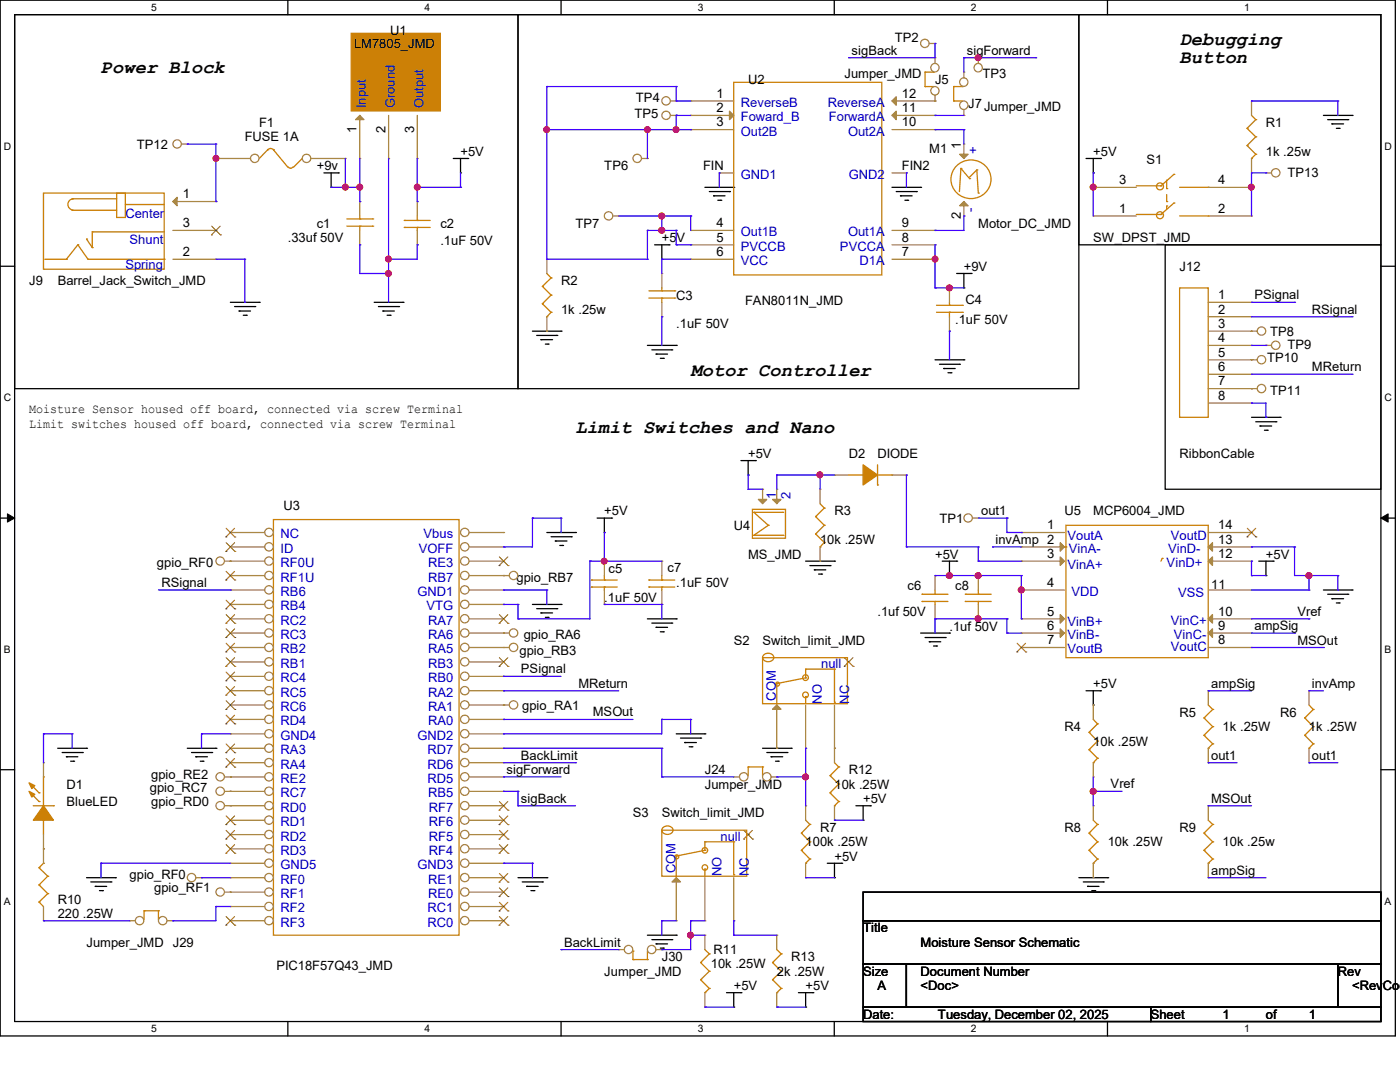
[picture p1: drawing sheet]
<svg xmlns="http://www.w3.org/2000/svg" width="279mm" height="216mm" viewBox="0 0 279 216" stroke-linecap="round" stroke-linejoin="round" font-family="sans-serif">
<defs><g id="words">
<g font-size="3.7">
<text x="235.4" y="8.9">Debugging</text>
<text x="20.2" y="14.6">Power Block</text>
<text x="235.4" y="12.7">Button</text>
<text x="137.8" y="74.9">Motor Controller</text>
<text x="114.9" y="86.4">Limit Switches and Nano</text>
</g>
<g font-size="2.6">
<text x="70.7" y="9.6">LM7805_JMD</text>
<text x="77.8" y="7">U1</text>
<text x="170" y="10.9">sigBack</text>
<text x="178.6" y="8.4">TP2</text>
<text x="193" y="10.9">sigForward</text>
<text x="149.3" y="16.7">U2</text>
<text x="168.5" y="15.6">Jumper_JMD</text>
<text x="186.6" y="16.7">J5</text>
<text x="196.1" y="15.6">TP3</text>
<text x="126.6" y="23.6">TP5</text>
<text x="126.9" y="20.4">TP4</text>
<text x="143" y="19.5">1</text>
<text x="143" y="22.4">2</text>
<text x="180" y="22.4">11</text>
<text x="180" y="19.5">12</text>
<text x="193.2" y="21.6">J7Jumper_JMD</text>
<text x="27.3" y="29.6">TP12</text>
<text x="48.9" y="28.2">FUSE 1A</text>
<text x="51.7" y="25.4">F1</text>
<text x="71.2" y="26.5" transform="rotate(-90 71.2 26.5)">1</text>
<text x="76.9" y="26.5" transform="rotate(-90 76.9 26.5)">2</text>
<text x="82.6" y="26.5" transform="rotate(-90 82.6 26.5)">3</text>
<text x="143" y="25.2">3</text>
<text x="180" y="25.2">10</text>
<text x="191.7" y="29.6" transform="rotate(-90 191.7 29.6)">1</text>
<text x="252.6" y="25.4">R1</text>
<text x="63.2" y="34">+9v</text>
<text x="91.9" y="31.1">+5V</text>
<text x="120.6" y="34">TP6</text>
<text x="140.3" y="33.9">FIN</text>
<text x="180" y="33.9">FIN2</text>
<text x="185.5" y="30.5">M1</text>
<text x="218.2" y="31.1">+5V</text>
<text x="228.8" y="32.8">S1</text>
<text x="252.6" y="31.1">1k .25w</text>
<text x="256.9" y="35.4">TP13</text>
<text x="36.5" y="39.6">1</text>
<text x="223.3" y="36.7">3</text>
<text x="243.1" y="36.7">4</text>
<text x="36.5" y="45.3">3</text>
<text x="63.2" y="45.4">c1</text>
<text x="87.9" y="45.4">c2</text>
<text x="114.8" y="45.4">TP7</text>
<text x="143" y="45.3">4</text>
<text x="180" y="45.3">9</text>
<text x="191.7" y="43.6" transform="rotate(-90 191.7 43.6)">2</text>
<text x="195.2" y="45.4">Motor_DC_JMD</text>
<text x="223.3" y="42.5">1</text>
<text x="243.1" y="42.5">2</text>
<text x="36.5" y="51.1">2</text>
<text x="57.4" y="48.3">.33uf 50V</text>
<text x="87.9" y="48.9">.1uF 50V</text>
<text x="132.1" y="48.3">+5V</text>
<text x="143" y="48.2">5</text>
<text x="143" y="51.1">6</text>
<text x="180" y="51.1">7</text>
<text x="180" y="48.2">8</text>
<text x="218.2" y="48.3">SW_DPST_JMD</text>
<text x="5.8" y="56.9">J9</text>
<text x="11.5" y="56.9">Barrel_Jack_Switch_JMD</text>
<text x="112" y="56.9">R2</text>
<text x="135" y="59.8">C3</text>
<text x="192.4" y="54.1">+9V</text>
<text x="235.4" y="54.1">J12</text>
<text x="243.1" y="59.7">1</text>
<text x="250.4" y="59.7">PSignal</text>
<text x="112" y="62.7">1k .25w</text>
<text x="135" y="65.5">.1uF 50V</text>
<text x="148.7" y="60.9">FAN8011N_JMD</text>
<text x="190.6" y="64.6">.1uF 50V</text>
<text x="192.7" y="60.7">C4</text>
<text x="243.1" y="62.6">2</text>
<text x="243.1" y="65.4">3</text>
<text x="261.8" y="62.6">RSignal</text>
<text x="243.1" y="68.3">4</text>
<text x="243.1" y="71.2">5</text>
<text x="253.5" y="67">TP8</text>
<text x="256.9" y="69.6">TP9</text>
<text x="243.1" y="74">6</text>
<text x="243.1" y="76.9">7</text>
<text x="252.9" y="72.1">TP10</text>
<text x="261.8" y="74.1">MReturn</text>
<text x="5.8" y="82.5">Moisture Sensor housed off board, connected via screw Terminal</text>
<text x="243.1" y="79.8">8</text>
<text x="253.5" y="78.7">TP11</text>
<text x="5.8" y="85.3">Limit switches housed off board, connected via screw Terminal</text>
<text x="149.3" y="91.4">+5V</text>
<text x="169.4" y="91.4">D2</text>
<text x="175.1" y="91.4">DIODE</text>
<text x="235.4" y="91.4">RibbonCable</text>
<text x="56.6" y="101.7">U3</text>
<text x="120.6" y="102.8">+5V</text>
<text x="146.4" y="105.7">U4</text>
<text x="166.5" y="102.8">R3</text>
<text x="187.5" y="104.3">TP1</text>
<text x="195.8" y="102.8">out1</text>
<text x="209" y="105.6">1</text>
<text x="212.4" y="102.8">U5</text>
<text x="218.2" y="102.8">MCP6004_JMD</text>
<text x="243.1" y="105.6">14</text>
<text x="31.3" y="113.2">gpio_RF0</text>
<text x="149.3" y="111.5">MS_JMD</text>
<text x="163.7" y="108.6">10k .25W</text>
<text x="186.6" y="111.5">+5V</text>
<text x="198.7" y="108.5">invAmp 2</text>
<text x="209" y="111.3">3</text>
<text x="243.1" y="111.3">12</text>
<text x="243.1" y="108.5">13</text>
<text x="252.6" y="111.5">+5V</text>
<text x="32.2" y="117.1">RSignal</text>
<text x="103.1" y="116">gpio_RB7</text>
<text x="121.5" y="114.3">c5</text>
<text x="133.2" y="114">c7</text>
<text x="135" y="117.2">.1uF 50V</text>
<text x="181.1" y="117.8">c6</text>
<text x="190.6" y="117.8">c8</text>
<text x="209" y="117.1">4</text>
<text x="241.7" y="117.5">11</text>
<text x="120.6" y="120.1">.1uF 50V</text>
<text x="175.1" y="122.9">.1uf 50V</text>
<text x="189.5" y="125.8">.1uf 50V</text>
<text x="209" y="122.9">5</text>
<text x="209" y="125.7">6</text>
<text x="243.1" y="125.7">9</text>
<text x="243.1" y="122.9">10</text>
<text x="250.4" y="125.7">ampSig</text>
<text x="259" y="122.9">Vref</text>
<text x="103.7" y="130.7">gpio_RB3</text>
<text x="104.5" y="127.5">gpio_RA6</text>
<text x="146.4" y="128.7">S2</text>
<text x="152.2" y="128.7">Switch_limit_JMD</text>
<text x="209" y="128.6">7</text>
<text x="243.1" y="128.6">8</text>
<text x="259" y="128.6">MSOut</text>
<text x="104" y="134.4">PSignal</text>
<text x="115.4" y="137.2">MReturn</text>
<text x="218.2" y="137.3">+5V</text>
<text x="241.7" y="137.2">ampSig</text>
<text x="261.8" y="137.2">invAmp</text>
<text x="104.2" y="141.6">gpio_RA1</text>
<text x="118.3" y="143">MSOut</text>
<text x="235.4" y="143">R5</text>
<text x="255.5" y="143">R6</text>
<text x="212.4" y="145.9">R4</text>
<text x="218.2" y="148.8">10k .25W</text>
<text x="244" y="145.9">1k .25W</text>
<text x="261.2" y="145.9">1k .25W</text>
<text x="30.2" y="155.4">gpio_RE2</text>
<text x="101.1" y="154.4">sigForward</text>
<text x="104" y="151.6">BackLimit</text>
<text x="140.7" y="154.5">J24</text>
<text x="169.4" y="154.5">R12</text>
<text x="241.7" y="151.6">out1</text>
<text x="261.8" y="151.6">out1</text>
<text x="13.3" y="157.4">D1</text>
<text x="13.3" y="160.8">BlueLED</text>
<text x="29.9" y="157.9">gpio_RC7</text>
<text x="30.2" y="160.8">gpio_RD0</text>
<text x="104" y="160.2">sigBack</text>
<text x="140.7" y="157.4">Jumper_JMD</text>
<text x="166.5" y="157.4">10k .25W</text>
<text x="172.3" y="160.2">+5V</text>
<text x="221.7" y="157.3">Vref</text>
<text x="241.7" y="160.2">MSOut</text>
<text x="126.3" y="163.1">S3</text>
<text x="132.1" y="163.1">Switch_limit_JMD</text>
<text x="163.7" y="166">R7</text>
<text x="212.4" y="166">R8</text>
<text x="235.4" y="166">R9</text>
<text x="160.8" y="168.9">100k .25W</text>
<text x="166.5" y="171.7">+5V</text>
<text x="221.1" y="168.9">10k .25W</text>
<text x="244" y="168.9">10k .25w</text>
<text x="25.9" y="175.5">gpio_RF0</text>
<text x="30.8" y="178.1">gpio_RF1</text>
<text x="241.7" y="174.5">ampSig</text>
<text x="11.5" y="180.3">R10</text>
<text x="11.5" y="183.2">220 .25W</text>
<text x="17.3" y="188.9">Jumper_JMD</text>
<text x="34.5" y="188.9">J29</text>
<text x="112.6" y="188.9">BackLimit</text>
<text x="132.1" y="191.8">J30</text>
<text x="142.4" y="190.4">R11</text>
<text x="157.9" y="191.8">R13</text>
<text x="172.3" y="186.1">Title</text>
<text x="183.7" y="188.9">Moisture Sensor Schematic</text>
<text x="55.2" y="193.5">PIC18F57Q43_JMD</text>
<text x="120.6" y="194.7">Jumper_JMD</text>
<text x="141.9" y="193.3">10k .25W</text>
<text x="146.4" y="197.6">+5V</text>
<text x="155" y="194.7">2k .25W</text>
<text x="160.8" y="197.6">+5V</text>
<text x="172.3" y="194.7">Size</text>
<text x="175.1" y="197.6">A</text>
<text x="183.7" y="194.7">Document Number</text>
<text x="183.7" y="197.6">&lt;Doc&gt;</text>
<text x="267" y="194.7">Rev</text>
<text x="269.8" y="197.6">&lt;RevCod</text>
<text x="172.3" y="203.3">Date:</text>
<text x="187.2" y="203.3">Tuesday, December 02, 2025</text>
<text x="229.7" y="203.3">Sheet</text>
<text x="244" y="203.3">1</text>
<text x="252.6" y="203.3">of</text>
<text x="261.2" y="203.3">1</text>
</g>
<g font-size="2.6" fill="#00c">
<text x="73" y="21.6" transform="rotate(-90 73 21.6)">Input</text>
<text x="78.8" y="21.6" transform="rotate(-90 78.8 21.6)">Ground</text>
<text x="84.5" y="21.6" transform="rotate(-90 84.5 21.6)">Output</text>
<text x="147.9" y="21.3">ReverseB</text>
<text x="165.2" y="21.3">ReverseA</text>
<text x="147.9" y="24.2">Foward_B</text>
<text x="147.9" y="27.1">Out2B</text>
<text x="165.4" y="24.2">ForwardA</text>
<text x="169.2" y="27.1">Out2A</text>
<text x="147.9" y="35.7">GND1</text>
<text x="169.4" y="35.7">GND2</text>
<text x="195.1" y="30.8" transform="rotate(-90 195.1 30.8)">+</text>
<text x="25" y="43.4">Center</text>
<text x="147.9" y="47.2">Out1B</text>
<text x="169.2" y="47.2">Out1A</text>
<text x="194.5" y="42.2" transform="rotate(-90 194.5 42.2)">-</text>
<text x="25" y="53.8">Spring</text>
<text x="25.9" y="48.6">Shunt</text>
<text x="147.9" y="50">PVCCB</text>
<text x="147.9" y="52.9">VCC</text>
<text x="167.6" y="50">PVCCA</text>
<text x="171.5" y="52.9">D1A</text>
<text x="154.9" y="99.7" transform="rotate(-90 154.9 99.7)">1</text>
<text x="157.7" y="99.7" transform="rotate(-90 157.7 99.7)">2</text>
<text x="56" y="107.4">NC</text>
<text x="84.5" y="107.4">Vbus</text>
<text x="213" y="107.7">VoutA</text>
<text x="233.7" y="107.7">VoutD</text>
<text x="56" y="110.3">ID</text>
<text x="56" y="113.2">RF0U</text>
<text x="83.6" y="110.3">VOFF</text>
<text x="85.4" y="113.2">RE3</text>
<text x="213" y="113.5">VinA+</text>
<text x="213.3" y="110.3">VinA-</text>
<text x="232.8" y="113.2">VinD+</text>
<text x="233.1" y="110.3">VinD-</text>
<text x="56" y="116">RF1U</text>
<text x="56" y="118.9">RB6</text>
<text x="83.3" y="118.9">GND1</text>
<text x="85.4" y="116">RB7</text>
<text x="213.9" y="118.9">VDD</text>
<text x="235.1" y="119.2">VSS</text>
<text x="56" y="121.8">RB4</text>
<text x="56" y="124.7">RC2</text>
<text x="85.1" y="121.8">VTG</text>
<text x="85.4" y="124.7">RA7</text>
<text x="213" y="124.9">VinB+</text>
<text x="233.7" y="124.6">VinC+</text>
<text x="56" y="127.5">RC3</text>
<text x="56" y="130.4">RB2</text>
<text x="85.4" y="127.5">RA6</text>
<text x="85.4" y="130.4">RA5</text>
<text x="213" y="127.5">VinB-</text>
<text x="213" y="130.4">VoutB</text>
<text x="233.7" y="129.8">VoutC</text>
<text x="234.3" y="127.5">VinC-</text>
<text x="56" y="133.3">RB1</text>
<text x="56" y="136.1">RC4</text>
<text x="85.4" y="133.3">RB3</text>
<text x="85.4" y="136.1">RB0</text>
<text x="163.9" y="133.3">null</text>
<text x="56" y="139">RC5</text>
<text x="56" y="141.9">RC6</text>
<text x="85.4" y="139">RA2</text>
<text x="85.4" y="141.9">RA1</text>
<text x="154.9" y="139.8" transform="rotate(-90 154.9 139.8)">COM</text>
<text x="164" y="140.4" transform="rotate(-90 164 140.4)">NO</text>
<text x="169.5" y="140.4" transform="rotate(-90 169.5 140.4)">NC</text>
<text x="56" y="144.7">RD4</text>
<text x="56" y="147.6">GND4</text>
<text x="83.3" y="147.6">GND2</text>
<text x="85.4" y="144.7">RA0</text>
<text x="56" y="150.5">RA3</text>
<text x="56" y="153.4">RA4</text>
<text x="85.3" y="150.5">RD7</text>
<text x="85.3" y="153.4">RD6</text>
<text x="56" y="156.2">RE2</text>
<text x="56" y="159.1">RC7</text>
<text x="56" y="162">RD0</text>
<text x="85.3" y="156.2">RD5</text>
<text x="85.4" y="159.1">RB5</text>
<text x="85.6" y="162">RF7</text>
<text x="56" y="164.8">RD1</text>
<text x="56" y="167.7">RD2</text>
<text x="85.6" y="164.8">RF6</text>
<text x="85.6" y="167.7">RF5</text>
<text x="143.8" y="167.7">null</text>
<text x="56" y="170.6">RD3</text>
<text x="56" y="173.4">GND5</text>
<text x="83.3" y="173.4">GND3</text>
<text x="85.6" y="170.6">RF4</text>
<text x="56" y="176.3">RF0</text>
<text x="56" y="179.2">RF1</text>
<text x="85.4" y="176.3">RE1</text>
<text x="85.4" y="179.2">RE0</text>
<text x="134.8" y="174.3" transform="rotate(-90 134.8 174.3)">COM</text>
<text x="144" y="174.8" transform="rotate(-90 144 174.8)">NO</text>
<text x="149.4" y="174.8" transform="rotate(-90 149.4 174.8)">NC</text>
<text x="56" y="182.1">RF2</text>
<text x="56" y="184.9">RF3</text>
<text x="85.3" y="182.1">RC1</text>
<text x="85.3" y="184.9">RC0</text>
</g>
<g font-size="2.1">
<text x="30.2" y="2.2">5</text>
<text x="84.7" y="2.2">4</text>
<text x="139.2" y="2.2">3</text>
<text x="193.8" y="2.2">2</text>
<text x="248.3" y="2.2">1</text>
<text x=".8" y="29.8">D</text>
<text x="276.3" y="29.8">D</text>
<text x=".8" y="80.1">C</text>
<text x="276.3" y="80.1">C</text>
<text x=".8" y="130.3">B</text>
<text x="276.3" y="130.3">B</text>
<text x=".8" y="180.5">A</text>
<text x="276.3" y="180.5">A</text>
<text x="30.2" y="206">5</text>
<text x="84.7" y="206">4</text>
<text x="139.2" y="206">3</text>
<text x="193.8" y="206">2</text>
<text x="248.3" y="206">1</text>
</g>
</g></defs>
<path d="M0 0h278.5v206.7h-278.5zM2.9 2.9h272.7v200.9h-272.7z" fill="none" stroke="#000" stroke-width=".25"/>
<g fill="#fff">
<path d="M30.2 .3h1.1v2.3h-1.1z"/>
<path d="M30.2 204.1h1.1v2.3h-1.1z"/>
</g>
<path d="M57.4 0v2.9M57.4 203.8v2.9" fill="none" stroke="#000" stroke-width=".25"/>
<g fill="#fff">
<path d="M84.7 .3h1.1v2.3h-1.1z"/>
<path d="M84.7 204.1h1.1v2.3h-1.1z"/>
</g>
<path d="M112 0v2.9M112 203.8v2.9" fill="none" stroke="#000" stroke-width=".25"/>
<g fill="#fff">
<path d="M139.2 .3h1.1v2.3h-1.1z"/>
<path d="M139.2 204.1h1.1v2.3h-1.1z"/>
</g>
<path d="M166.5 0v2.9M166.5 203.8v2.9" fill="none" stroke="#000" stroke-width=".25"/>
<g fill="#fff">
<path d="M193.8 .3h1.1v2.3h-1.1z"/>
<path d="M193.8 204.1h1.1v2.3h-1.1z"/>
</g>
<path d="M221 0v2.9M221 203.8v2.9" fill="none" stroke="#000" stroke-width=".25"/>
<g fill="#fff">
<path d="M248.3 .3h1.1v2.3h-1.1z"/>
<path d="M248.3 204.1h1.1v2.3h-1.1z"/>
<path d="M.8 28h1.4v2.3h-1.4z"/>
<path d="M276.3 28h1.4v2.3h-1.4z"/>
<path d="M.8 78.2h1.4v2.3h-1.4z"/>
<path d="M276.3 78.2h1.4v2.3h-1.4z"/>
</g>
<path d="M0 53.1h2.9M275.6 53.1h2.9" fill="none" stroke="#000" stroke-width=".25"/>
<g fill="#fff">
<path d="M.8 128.5h1.3v2.2h-1.3z"/>
<path d="M276.3 128.5h1.3v2.2h-1.3z"/>
</g>
<path d="M0 103.4h2.9M275.6 103.4h2.9" fill="none" stroke="#000" stroke-width=".25"/>
<path d="M1.5 102.5l1.4 .9-1.4 .8zM275.6 103.4l1.4-.9v1.7z" fill="#000" stroke="#000" stroke-width=".2"/>
<g fill="#fff">
<path d="M.8 178.7h1.3v2.2h-1.3z"/>
<path d="M276.3 178.7h1.3v2.2h-1.3z"/>
</g>
<g fill="none" stroke="#000" stroke-width=".25">
<path d="M2.9 2.9h100.5v74.7h-100.5zM103.4 2.9h111.9v74.7h-111.9zM215.3 2.9h60.3v46h-60.3zM64.6 34.5h2.9M66.1 37.4h.1M66.1 34.5v2.9M67.5 34.5h.1M90.5 31.6h2.8M91.9 34.5h.1M91.9 31.6v2.9M93.3 31.6h.1M140.7 37.4h5.7"/>
<path d="M141.6 38.2h4M142.4 39.1h.1M142.4 39.1h2.3M143.3 40h.5M143.8 40h.1M145.6 38.2h.1M146.4 37.4h.1M178 37.4h5.7M178.9 38.2h4M179.7 39.1h.1M179.7 39.1h2.3M180.6 40h.5"/>
<path d="M181.1 40h.1M182.9 38.2h.1M183.7 37.4h.1M216.7 31.6h2.9M218.2 34.5h.1M218.2 31.6v2.9M219.6 31.6h.1M264.1 23h5.7M265 23.9h4M265.8 24.7h.1M265.8 24.7h2.3M266.7 25.6h.6"/>
<path d="M267.3 25.6h.1M269 23.9h.1M269.8 23h.1M130.6 48.9h2.9M132.1 51.7h.1M132.1 48.9v2.8M133.5 48.9h.1M190.9 54.6h2.9M192.4 57.4h.1M192.4 54.6v2.8M193.8 54.6h.1M232.5 48.9h43.1v48.7h-43.1z"/>
<path d="M46 60.3h5.7M46.8 61.2h4M47.7 62.1h.1M47.7 62.1h2.3M48.6 62.9h.5M49.1 62.9h.1M50.8 61.2h.1M51.7 60.3h.1M74.7 60.3h5.7M75.5 61.2h4M76.4 62.1h.1M76.4 62.1h2.3"/>
<path d="M77.3 62.9h.6M77.9 62.9h.1M79.5 61.2h.1M80.4 60.3h.1M106.3 66.1h5.7M107.1 66.9h4M107.9 67.8h.1M107.9 67.8h2.4M108.8 68.7h.6M109.4 68.7h.1M111.1 66.9h.1M112 66.1h.1"/>
<path d="M129.2 68.9h5.8M130.1 69.8h4M130.9 70.7h.1M130.9 70.7h2.3M131.8 71.5h.6M132.4 71.5h.1M134.1 69.8h.1M135 68.9h.1M186.6 71.8h5.8M187.5 72.7h4M188.3 73.5h.1M188.3 73.5h2.3"/>
<path d="M189.2 74.4h.6M189.8 74.4h.1M191.5 72.7h.1M192.4 71.8h.1M147.9 91.9h2.8M149.3 94.8h.1M149.3 91.9v2.9M150.7 91.9h.1M249.8 83.3h5.7M250.6 84.2h4M251.5 85h.1M251.5 85h2.3"/>
<path d="M252.3 85.9h.6M252.9 85.9h.1M254.6 84.2h.1M255.5 83.3h.1M109.1 106.3h5.8M110 107.1h4M110.8 107.9h.1M110.8 107.9h2.4M111.7 108.8h.6M112.3 108.8h.1M114 107.1h.1M114.9 106.3h.1"/>
<path d="M119.2 103.4h2.8M120.6 106.3h.1M120.6 103.4v2.9M122 103.4h.1M160.8 112h5.7M161.6 112.9h4.1M162.5 113.7h.1M162.5 113.7h2.3M163.4 114.6h.6M164 114.6h.1M165.7 112.9h.1M166.5 112h.1"/>
<path d="M188 112h2.9M189.5 114.9h.1M189.5 112v2.9M190.9 112h.1M251.2 112h2.9M252.6 114.9h.1M252.6 112v2.9M254.1 112h.1M264.1 117.7h5.7M265 118.6h4M265.8 119.5h.1M265.8 119.5h2.3"/>
<path d="M269 118.6h.1M269.8 117.7h.1M106.3 120.6h5.7M107.1 121.5h4M107.9 122.3h.1M107.9 122.3h2.4M108.8 123.2h.6M109.4 123.2h.1M111.1 121.5h.1M112 120.6h.1M129.2 123.5h5.8M130.1 124.3h4"/>
<path d="M130.9 125.2h.1M130.9 125.2h2.3M131.8 126.1h.6M132.4 126.1h.1M134.1 124.3h.1M135 123.5h.1M183.7 126.3h5.8M184.6 127.2h4M185.5 128.1h.1M185.5 128.1h2.2M186.3 128.9h.6M186.9 128.9h.1"/>
<path d="M188.6 127.2h.1M189.5 126.3h.1M216.7 137.8h2.9M218.2 137.8v2.9M219.6 137.8h.1M266.7 120.3h.6M267.3 120.3h.1M0 153.6h2.9M11.5 149.3h5.8M12.4 150.2h4M13.3 151h.1M13.3 151h2.2"/>
<path d="M14.1 151.9h.6M14.7 151.9h.1M16.4 150.2h.1M17.3 149.3h.1M37.4 149.3h5.7M38.2 150.2h4M39.1 151h.1M39.1 151h2.3M40 151.9h.5M40.5 151.9h.1M42.2 150.2h.1M43.1 149.3h.1"/>
<path d="M135 146.4h5.7M135.8 147.3h4M136.7 148.2h.1M136.7 148.2h2.3M137.5 149h.6M138.1 149h.1M139.8 147.3h.1M140.7 146.4h.1M152.2 149.3h5.7M153 150.2h4.1M153.9 151h.1M153.9 151h2.3"/>
<path d="M154.8 151.9h.5M155.3 151.9h.1M157.1 150.2h.1M157.9 149.3h.1M218.2 140.7h.1M275.6 153.6h2.9M17.3 175.1h5.7M18.1 176h4M19 176.9h.1M19 176.9h2.3M19.9 177.7h.5M20.4 177.7h.1"/>
<path d="M22.1 176h.1M23 175.1h.1M103.4 175.1h5.7M104.2 176h4M105.1 176.9h.1M105.1 176.9h2.3M106 177.7h.6M106.6 177.7h.1M108.2 176h.1M109.1 175.1h.1M165.1 172.3h2.9M166.5 175.1h.1"/>
<path d="M166.5 172.3v2.8M168 172.3h.1M170.8 160.8h2.9M172.3 178h103.3v5.7h-103.3zM172.3 163.7h.1M172.3 160.8v2.9M173.7 160.8h.1M215.3 175.1h5.8M216.2 176h4M217 176.9h.1M217 176.9h2.3M217.9 177.7h.6"/>
<path d="M218.5 177.7h.1M220.2 176h.1M221.1 175.1h.1M129.2 186.6h5.8M130.1 187.5h4M130.9 188.3h.1M130.9 188.3h2.3M131.8 189.2h.6M132.4 189.2h.1M134.1 187.5h.1M135 186.6h.1M145 198.1h2.9"/>
<path d="M146.4 198.1v2.9M147.9 198.1h.1M159.3 198.1h2.9M160.8 198.1v2.9M162.2 198.1h.1M172.3 183.7h103.3v8.7h-103.3zM172.3 192.4h8.6v8.6h-8.6zM180.9 192.4h86.1v8.6h-86.1zM267 192.4h8.6v8.6h-8.6zM146.4 201h.1M160.8 201h.1M172.3 201h57.4v2.8h-57.4z"/>
<path d="M229.7 201h45.9v2.8h-45.9z"/>
</g>
<path d="M217.3 166.2h.1M217.3 169.7h.1M217.3 166.2l1.7 1.8M217.3 169.7l1.7 1.7M218.2 172.3h.1M218.2 163.7l.8 .8M219 164.5h.1M219 168h.1M219 171.4h.1M219 164.5l-1.7 1.7M219 168l-1.7 1.7M219 171.4l-.8 .9" fill="none" stroke="#cc8006" stroke-width=".25"/>
<path d="M218.2 160.8h.1M218.2 175.1h.1M218.2 160.8v2.9M218.2 172.3v2.8" fill="none" stroke="#a84" stroke-width=".25"/>
<circle cx="44" cy="155" r=".84" fill="#fff" stroke="#a84" stroke-width=".25"/>
<path d="M44.8 155h1.2M46 155h.1" fill="none" stroke="#a84" stroke-width=".25"/>
<circle cx="38.2" cy="175.1" r=".84" fill="#fff" stroke="#a84" stroke-width=".25"/>
<path d="M39.1 175.1h1.1M40.2 175.1h.1" fill="none" stroke="#a84" stroke-width=".25"/>
<circle cx="132.9" cy="20.1" r=".84" fill="#fff" stroke="#a84" stroke-width=".25"/>
<path d="M133.8 20.2h1.2M135 20.2h.1" fill="none" stroke="#a84" stroke-width=".25"/>
<circle cx="44" cy="178" r=".84" fill="#fff" stroke="#a84" stroke-width=".25"/>
<path d="M132.1 54.6h.1M132.1 54.6v2.8M132.1 63.2h.1M132.1 60.3v2.9M44.8 178h1.2M46 178h.1" fill="none" stroke="#a84" stroke-width=".25"/>
<path d="M129.5 59.5h5.2M129.5 58h5.2M132.1 58h.1M132.1 59.5h.1M132.1 57.4v.6M132.1 59.5v.8M134.7 59.5h.1M134.7 58h.1" fill="none" stroke="#cc8006" stroke-width=".25"/>
<circle cx="44" cy="160.8" r=".84" fill="#fff" stroke="#a84" stroke-width=".25"/>
<g fill="none" stroke="#a84" stroke-width=".25">
<path d="M137.8 20.2h.1M137.8 23h.1M137.8 25.9h.1M137.8 20.2h8.6M137.8 23h8.6M137.8 25.9h8.6M143.6 34.5h.1M143.6 34.5h2.8M178 20.2h8.6M178 23h8.6M178 25.9h8.6M178 34.5h2.9"/>
<path d="M180.9 34.5h.1M186.6 25.9h.1M186.6 23h.1M186.6 20.2h.1M137.8 46h.1M137.8 48.9h.1M137.8 51.7h.1M137.8 46h8.6M137.8 48.9h8.6M137.8 51.7h8.6M178 46h8.6M178 48.9h8.6"/>
<path d="M178 51.7h8.6M186.6 51.7h.1M186.6 48.9h.1M186.6 46h.1M189.5 57.4h.1M189.5 57.4v2.9M189.5 66.1h.1M189.5 63.2v2.9M44.8 160.8h1.2M46 160.8h.1"/>
</g>
<path d="M146.4 16.4h29.6v38.5h-29.6zM186.9 62.3h5.2M186.9 60.9h5.2M189.5 60.9h.1M189.5 62.3h.1M189.5 60.3v.6M189.5 62.3v.9M192.1 62.3h.1M192.1 60.9h.1" fill="none" stroke="#cc8006" stroke-width=".25"/>
<g fill="#a84" stroke="#a84" stroke-width=".25">
<path d="M145.6 22.2l.8 .8-.8 .9z"/>
<path d="M178 23l.9-.8v1.7z"/>
<path d="M178 20.2l.9-.9v1.7z"/>
</g>
<circle cx="102.5" cy="114.8" r=".84" fill="#fff" stroke="#a84" stroke-width=".25"/>
<path d="M100.5 114.9h.1M100.5 114.9h1.1" fill="none" stroke="#a84" stroke-width=".25"/>
<circle cx="251.8" cy="71.8" r=".84" fill="#fff" stroke="#a84" stroke-width=".25"/>
<g fill="none" stroke="#a84" stroke-width=".25">
<path d="M241.1 71.8h9.8M241.1 60.3h8.7M241.1 63.2h8.7M241.1 66.1h8.7M241.1 68.9h8.7M241.1 74.7h8.7M241.1 77.6h8.7M249.8 71.8h.1M249.8 60.3h.1M249.8 63.2h.1M249.8 66.1h.1M249.8 68.9h.1"/>
<path d="M249.8 74.7h.1M249.8 77.6h.1M241.1 80.4h8.7M249.8 80.4h.1M203.8 106.3h.1M203.8 109.1h.1M203.8 112h.1M203.8 117.7h.1M203.8 106.3h8.6M203.8 109.1h8.6M203.8 112h8.6M203.8 117.7h8.6"/>
<path d="M241.1 106.3h8.7M241.1 109.1h8.7M241.1 112h8.7M241.1 117.7h8.7M249.8 117.7h.1M249.8 112h.1M249.8 109.1h.1M249.8 106.3h.1M203.8 123.5h.1M203.8 126.3h.1M203.8 129.2h.1M203.8 123.5h8.6"/>
<path d="M203.8 126.3h8.6M203.8 129.2h8.6M241.1 123.5h8.7M241.1 126.3h8.7M241.1 129.2h8.7M249.8 129.2h.1M249.8 126.3h.1M249.8 123.5h.1"/>
</g>
<path d="M235.4 57.4h5.7v25.9h-5.7zM54.6 103.7h37v82.9h-37zM212.4 109.1h.3M212.7 104.8h28.4v26.4h-28.4zM212.7 109.1h.1M231.9 111.4h.1M231.9 111.4l-.2 .6" fill="none" stroke="#cc8006" stroke-width=".25"/>
<g fill="#a84" stroke="#a84" stroke-width=".25">
<path d="M211.6 108.3l.8 .8-.8 .9z"/>
<path d="M211.6 111.1l.8 .9-.8 .8z"/>
<path d="M211.6 122.6l.8 .9-.8 .8z"/>
<path d="M211.6 125.5l.8 .8-.8 .9z"/>
<path d="M241.1 126.3l.9-.8v1.7z"/>
<path d="M241.1 123.5l.9-.9v1.7z"/>
<path d="M241.1 112l.9-.9v1.7z"/>
<path d="M241.1 109.1l.9-.8v1.7z"/>
</g>
<path d="M248.9 107.1h.1M248.9 105.4l1.8 1.7M250.6 105.4l-1.7 1.7M250.7 107.1h.1M202.9 130.1h.1M203 128.4l1.7 1.7M204.7 128.4l-1.8 1.7M204.7 130.1h.1" fill="none" stroke="#804000" stroke-width=".2"/>
<circle cx="92.8" cy="106.2" r=".84" fill="#fff" stroke="#a84" stroke-width=".25"/>
<path d="M93.6 106.3h6.9M100.5 106.3h.1" fill="none" stroke="#a84" stroke-width=".25"/>
<circle cx="92.8" cy="109.1" r=".84" fill="#fff" stroke="#a84" stroke-width=".25"/>
<path d="M93.6 109.1h6.9M100.5 109.1h.1" fill="none" stroke="#a84" stroke-width=".25"/>
<circle cx="92.8" cy="112" r=".84" fill="#fff" stroke="#a84" stroke-width=".25"/>
<path d="M93.6 112h6.9M100.5 112h.1" fill="none" stroke="#a84" stroke-width=".25"/>
<path d="M99.6 112.9h.1M99.7 111.1l1.7 1.8M101.3 111.1l-1.7 1.8M101.4 112.9h.1" fill="none" stroke="#804000" stroke-width=".2"/>
<circle cx="92.8" cy="114.8" r=".84" fill="#fff" stroke="#a84" stroke-width=".25"/>
<path d="M93.6 114.9h6.9M100.5 114.9h.1" fill="none" stroke="#a84" stroke-width=".25"/>
<circle cx="92.8" cy="117.7" r=".84" fill="#fff" stroke="#a84" stroke-width=".25"/>
<path d="M93.6 117.7h6.9M100.5 117.7h.1" fill="none" stroke="#a84" stroke-width=".25"/>
<circle cx="92.8" cy="120.6" r=".84" fill="#fff" stroke="#a84" stroke-width=".25"/>
<path d="M93.6 120.6h6.9M100.5 120.6h.1" fill="none" stroke="#a84" stroke-width=".25"/>
<circle cx="92.8" cy="123.5" r=".84" fill="#fff" stroke="#a84" stroke-width=".25"/>
<path d="M93.6 123.5h6.9M100.5 123.5h.1" fill="none" stroke="#a84" stroke-width=".25"/>
<path d="M99.6 124.4h.1M99.7 122.6l1.7 1.8M101.3 122.6l-1.7 1.8M101.4 124.4h.1" fill="none" stroke="#804000" stroke-width=".2"/>
<circle cx="92.8" cy="126.3" r=".84" fill="#fff" stroke="#a84" stroke-width=".25"/>
<path d="M93.6 126.3h6.9M100.5 126.3h.1" fill="none" stroke="#a84" stroke-width=".25"/>
<circle cx="92.8" cy="129.2" r=".84" fill="#fff" stroke="#a84" stroke-width=".25"/>
<path d="M93.6 129.2h6.9M100.5 129.2h.1" fill="none" stroke="#a84" stroke-width=".25"/>
<circle cx="92.8" cy="132.1" r=".84" fill="#fff" stroke="#a84" stroke-width=".25"/>
<path d="M93.6 132.1h6.9M100.5 132.1h.1" fill="none" stroke="#a84" stroke-width=".25"/>
<path d="M99.6 133h.1M99.7 131.2l1.7 1.8M101.3 131.2l-1.7 1.8M101.4 133h.1" fill="none" stroke="#804000" stroke-width=".2"/>
<circle cx="92.8" cy="134.9" r=".84" fill="#fff" stroke="#a84" stroke-width=".25"/>
<path d="M93.6 135h6.9M100.5 135h.1" fill="none" stroke="#a84" stroke-width=".25"/>
<circle cx="92.8" cy="146.4" r=".84" fill="#fff" stroke="#a84" stroke-width=".25"/>
<path d="M93.6 146.4h6.9M100.5 146.4h.1" fill="none" stroke="#a84" stroke-width=".25"/>
<circle cx="92.8" cy="149.3" r=".84" fill="#fff" stroke="#a84" stroke-width=".25"/>
<path d="M93.6 149.3h6.9M100.5 149.3h.1" fill="none" stroke="#a84" stroke-width=".25"/>
<circle cx="92.8" cy="152.2" r=".84" fill="#fff" stroke="#a84" stroke-width=".25"/>
<path d="M93.6 152.2h6.9M100.5 152.2h.1" fill="none" stroke="#a84" stroke-width=".25"/>
<circle cx="92.8" cy="155" r=".84" fill="#fff" stroke="#a84" stroke-width=".25"/>
<path d="M93.6 155h6.9M100.5 155h.1" fill="none" stroke="#a84" stroke-width=".25"/>
<circle cx="92.8" cy="157.9" r=".84" fill="#fff" stroke="#a84" stroke-width=".25"/>
<path d="M93.6 157.9h6.9M100.5 157.9h.1" fill="none" stroke="#a84" stroke-width=".25"/>
<circle cx="92.8" cy="160.8" r=".84" fill="#fff" stroke="#a84" stroke-width=".25"/>
<path d="M93.6 160.8h6.9M100.5 160.8h.1" fill="none" stroke="#a84" stroke-width=".25"/>
<path d="M99.7 159.9l1.7 1.8M101.3 159.9l-1.7 1.8M99.6 161.7h.1M101.4 161.7h.1" fill="none" stroke="#804000" stroke-width=".2"/>
<circle cx="92.8" cy="163.6" r=".84" fill="#fff" stroke="#a84" stroke-width=".25"/>
<path d="M93.6 163.7h6.9M100.5 163.7h.1" fill="none" stroke="#a84" stroke-width=".25"/>
<path d="M99.6 164.5h.1M99.7 162.8l1.7 1.7M101.3 162.8l-1.7 1.7M101.4 164.5h.1" fill="none" stroke="#804000" stroke-width=".2"/>
<circle cx="92.8" cy="166.5" r=".84" fill="#fff" stroke="#a84" stroke-width=".25"/>
<path d="M93.6 166.5h6.9M100.5 166.5h.1" fill="none" stroke="#a84" stroke-width=".25"/>
<path d="M99.6 167.4h.1M99.7 165.7l1.7 1.7M101.3 165.7l-1.7 1.7M101.4 167.4h.1" fill="none" stroke="#804000" stroke-width=".2"/>
<circle cx="92.8" cy="169.4" r=".84" fill="#fff" stroke="#a84" stroke-width=".25"/>
<path d="M93.6 169.4h6.9M100.5 169.4h.1" fill="none" stroke="#a84" stroke-width=".25"/>
<path d="M99.6 170.3h.1M99.7 168.5l1.7 1.8M101.3 168.5l-1.7 1.8M101.4 170.3h.1" fill="none" stroke="#804000" stroke-width=".2"/>
<circle cx="92.8" cy="172.2" r=".84" fill="#fff" stroke="#a84" stroke-width=".25"/>
<path d="M93.6 172.3h6.9M100.5 172.3h.1" fill="none" stroke="#a84" stroke-width=".25"/>
<circle cx="92.8" cy="175.1" r=".84" fill="#fff" stroke="#a84" stroke-width=".25"/>
<path d="M93.6 175.1h6.9M100.5 175.1h.1" fill="none" stroke="#a84" stroke-width=".25"/>
<path d="M99.6 176h.1M99.7 174.3l1.7 1.7M101.3 174.3l-1.7 1.7M101.4 176h.1" fill="none" stroke="#804000" stroke-width=".2"/>
<circle cx="92.8" cy="178" r=".84" fill="#fff" stroke="#a84" stroke-width=".25"/>
<path d="M93.6 178h6.9M100.5 178h.1" fill="none" stroke="#a84" stroke-width=".25"/>
<path d="M99.6 178.9h.1M99.7 177.2l1.7 1.7M101.3 177.2l-1.7 1.7M101.4 178.9h.1" fill="none" stroke="#804000" stroke-width=".2"/>
<circle cx="92.8" cy="180.9" r=".84" fill="#fff" stroke="#a84" stroke-width=".25"/>
<path d="M93.6 180.9h6.9M100.5 180.9h.1" fill="none" stroke="#a84" stroke-width=".25"/>
<path d="M99.6 181.8h.1M99.7 180l1.7 1.8M101.3 180l-1.7 1.8M101.4 181.8h.1" fill="none" stroke="#804000" stroke-width=".2"/>
<circle cx="92.8" cy="183.7" r=".84" fill="#fff" stroke="#a84" stroke-width=".25"/>
<path d="M93.6 183.7h6.9M100.5 183.7h.1" fill="none" stroke="#a84" stroke-width=".25"/>
<path d="M99.6 184.6h.1M99.7 182.9l1.7 1.7M101.3 182.9l-1.7 1.7M101.4 184.6h.1" fill="none" stroke="#804000" stroke-width=".2"/>
<circle cx="53.7" cy="106.2" r=".84" fill="#fff" stroke="#a84" stroke-width=".25"/>
<path d="M46 106.3h.1M46 106.3h6.8" fill="none" stroke="#a84" stroke-width=".25"/>
<path d="M45.1 107.1h.1M45.1 105.4l1.8 1.7M46.8 105.4l-1.7 1.7M46.9 107.1h.1" fill="none" stroke="#804000" stroke-width=".2"/>
<circle cx="53.7" cy="109.1" r=".84" fill="#fff" stroke="#a84" stroke-width=".25"/>
<path d="M46 109.1h.1M46 109.1h6.8" fill="none" stroke="#a84" stroke-width=".25"/>
<path d="M45.1 110h.1M45.1 108.3l1.8 1.7M46.8 108.3l-1.7 1.7M46.9 110h.1" fill="none" stroke="#804000" stroke-width=".2"/>
<circle cx="53.7" cy="112" r=".84" fill="#fff" stroke="#a84" stroke-width=".25"/>
<path d="M46 112h.1M46 112h6.8" fill="none" stroke="#a84" stroke-width=".25"/>
<circle cx="53.7" cy="114.8" r=".84" fill="#fff" stroke="#a84" stroke-width=".25"/>
<path d="M46 114.9h.1M46 114.9h6.8" fill="none" stroke="#a84" stroke-width=".25"/>
<path d="M45.1 115.7h.1M45.1 114l1.8 1.7M46.8 114l-1.7 1.7M46.9 115.7h.1" fill="none" stroke="#804000" stroke-width=".2"/>
<circle cx="53.7" cy="117.7" r=".84" fill="#fff" stroke="#a84" stroke-width=".25"/>
<path d="M46 117.7h.1M46 117.7h6.8" fill="none" stroke="#a84" stroke-width=".25"/>
<circle cx="53.7" cy="120.6" r=".84" fill="#fff" stroke="#a84" stroke-width=".25"/>
<path d="M46 120.6h.1M46 120.6h6.8" fill="none" stroke="#a84" stroke-width=".25"/>
<path d="M45.1 119.8l1.8 1.7M46.8 119.8l-1.7 1.7M45.1 121.5h.1M46.9 121.5h.1" fill="none" stroke="#804000" stroke-width=".2"/>
<circle cx="53.7" cy="123.5" r=".84" fill="#fff" stroke="#a84" stroke-width=".25"/>
<path d="M46 123.5h.1M46 123.5h6.8" fill="none" stroke="#a84" stroke-width=".25"/>
<path d="M45.1 124.4h.1M45.1 122.6l1.8 1.8M46.8 122.6l-1.7 1.8M46.9 124.4h.1" fill="none" stroke="#804000" stroke-width=".2"/>
<circle cx="53.7" cy="126.3" r=".84" fill="#fff" stroke="#a84" stroke-width=".25"/>
<path d="M46 126.3h.1M46 126.3h6.8" fill="none" stroke="#a84" stroke-width=".25"/>
<path d="M45.1 127.2h.1M45.1 125.5l1.8 1.7M46.8 125.5l-1.7 1.7M46.9 127.2h.1" fill="none" stroke="#804000" stroke-width=".2"/>
<circle cx="53.7" cy="129.2" r=".84" fill="#fff" stroke="#a84" stroke-width=".25"/>
<path d="M46 129.2h.1M46 129.2h6.8" fill="none" stroke="#a84" stroke-width=".25"/>
<path d="M45.1 130.1h.1M45.1 128.4l1.8 1.7M46.8 128.4l-1.7 1.7M46.9 130.1h.1" fill="none" stroke="#804000" stroke-width=".2"/>
<circle cx="53.7" cy="132.1" r=".84" fill="#fff" stroke="#a84" stroke-width=".25"/>
<path d="M46 132.1h.1M46 132.1h6.8" fill="none" stroke="#a84" stroke-width=".25"/>
<path d="M45.1 133h.1M45.1 131.2l1.8 1.8M46.8 131.2l-1.7 1.8M46.9 133h.1" fill="none" stroke="#804000" stroke-width=".2"/>
<circle cx="53.7" cy="134.9" r=".84" fill="#fff" stroke="#a84" stroke-width=".25"/>
<path d="M46 135h.1M46 135h6.8" fill="none" stroke="#a84" stroke-width=".25"/>
<path d="M45.1 135.8h.1M45.1 134.1l1.8 1.7M46.8 134.1l-1.7 1.7M46.9 135.8h.1" fill="none" stroke="#804000" stroke-width=".2"/>
<circle cx="53.7" cy="137.8" r=".84" fill="#fff" stroke="#a84" stroke-width=".25"/>
<path d="M46 137.8h.1M46 137.8h6.8" fill="none" stroke="#a84" stroke-width=".25"/>
<path d="M45.1 138.7h.1M45.1 137l1.8 1.7M46.8 137l-1.7 1.7M46.9 138.7h.1" fill="none" stroke="#804000" stroke-width=".2"/>
<circle cx="53.7" cy="140.7" r=".84" fill="#fff" stroke="#a84" stroke-width=".25"/>
<path d="M46 140.7h.1M46 140.7h6.8" fill="none" stroke="#a84" stroke-width=".25"/>
<path d="M45.1 139.8l1.8 1.8M46.8 139.8l-1.7 1.8M45.1 141.6h.1M46.9 141.6h.1" fill="none" stroke="#804000" stroke-width=".2"/>
<circle cx="53.7" cy="143.5" r=".84" fill="#fff" stroke="#a84" stroke-width=".25"/>
<path d="M46 143.6h.1M46 143.6h6.8" fill="none" stroke="#a84" stroke-width=".25"/>
<path d="M45.1 144.4h.1M45.1 142.7l1.8 1.7M46.8 142.7l-1.7 1.7M46.9 144.4h.1" fill="none" stroke="#804000" stroke-width=".2"/>
<circle cx="53.7" cy="146.4" r=".84" fill="#fff" stroke="#a84" stroke-width=".25"/>
<path d="M46 146.4h.1M46 146.4h6.8" fill="none" stroke="#a84" stroke-width=".25"/>
<circle cx="53.7" cy="149.3" r=".84" fill="#fff" stroke="#a84" stroke-width=".25"/>
<path d="M46 149.3h.1M46 149.3h6.8" fill="none" stroke="#a84" stroke-width=".25"/>
<path d="M45.1 150.2h.1M45.1 148.5l1.8 1.7M46.8 148.5l-1.7 1.7M46.9 150.2h.1" fill="none" stroke="#804000" stroke-width=".2"/>
<circle cx="53.7" cy="152.2" r=".84" fill="#fff" stroke="#a84" stroke-width=".25"/>
<path d="M46 152.2h.1M46 152.2h6.8" fill="none" stroke="#a84" stroke-width=".25"/>
<path d="M45.1 153.1h.1M45.1 151.3l1.8 1.8M46.8 151.3l-1.7 1.8M46.9 153.1h.1" fill="none" stroke="#804000" stroke-width=".2"/>
<circle cx="53.7" cy="155" r=".84" fill="#fff" stroke="#a84" stroke-width=".25"/>
<path d="M46 155h.1M46 155h6.8" fill="none" stroke="#a84" stroke-width=".25"/>
<circle cx="53.7" cy="157.9" r=".84" fill="#fff" stroke="#a84" stroke-width=".25"/>
<path d="M46 157.9h.1M46 157.9h6.8" fill="none" stroke="#a84" stroke-width=".25"/>
<circle cx="53.7" cy="160.8" r=".84" fill="#fff" stroke="#a84" stroke-width=".25"/>
<path d="M46 160.8h.1M46 160.8h6.8" fill="none" stroke="#a84" stroke-width=".25"/>
<circle cx="53.7" cy="163.6" r=".84" fill="#fff" stroke="#a84" stroke-width=".25"/>
<path d="M46 163.7h.1M46 163.7h6.8" fill="none" stroke="#a84" stroke-width=".25"/>
<path d="M45.1 164.5h.1M45.1 162.8l1.8 1.7M46.8 162.8l-1.7 1.7M46.9 164.5h.1" fill="none" stroke="#804000" stroke-width=".2"/>
<circle cx="53.7" cy="166.5" r=".84" fill="#fff" stroke="#a84" stroke-width=".25"/>
<path d="M46 166.5h.1M46 166.5h6.8" fill="none" stroke="#a84" stroke-width=".25"/>
<path d="M45.1 167.4h.1M45.1 165.7l1.8 1.7M46.8 165.7l-1.7 1.7M46.9 167.4h.1" fill="none" stroke="#804000" stroke-width=".2"/>
<circle cx="53.7" cy="169.4" r=".84" fill="#fff" stroke="#a84" stroke-width=".25"/>
<path d="M46 169.4h.1M46 169.4h6.8" fill="none" stroke="#a84" stroke-width=".25"/>
<path d="M45.1 170.3h.1M45.1 168.5l1.8 1.8M46.8 168.5l-1.7 1.8M46.9 170.3h.1" fill="none" stroke="#804000" stroke-width=".2"/>
<circle cx="53.7" cy="172.2" r=".84" fill="#fff" stroke="#a84" stroke-width=".25"/>
<path d="M46 172.3h.1M46 172.3h6.8" fill="none" stroke="#a84" stroke-width=".25"/>
<circle cx="53.7" cy="175.1" r=".84" fill="#fff" stroke="#a84" stroke-width=".25"/>
<path d="M46 175.1h.1M46 175.1h6.8" fill="none" stroke="#a84" stroke-width=".25"/>
<circle cx="53.7" cy="178" r=".84" fill="#fff" stroke="#a84" stroke-width=".25"/>
<path d="M46 178h.1M46 178h6.8" fill="none" stroke="#a84" stroke-width=".25"/>
<circle cx="53.7" cy="180.9" r=".84" fill="#fff" stroke="#a84" stroke-width=".25"/>
<path d="M46 180.9h.1M46 180.9h6.8" fill="none" stroke="#a84" stroke-width=".25"/>
<circle cx="53.7" cy="183.7" r=".84" fill="#fff" stroke="#a84" stroke-width=".25"/>
<path d="M46 183.7h.1M46 183.7h6.8" fill="none" stroke="#a84" stroke-width=".25"/>
<path d="M45.1 184.6h.1M45.1 182.9l1.8 1.7M46.8 182.9l-1.7 1.7M46.9 184.6h.1" fill="none" stroke="#804000" stroke-width=".2"/>
<circle cx="92.8" cy="137.8" r=".84" fill="#fff" stroke="#a84" stroke-width=".25"/>
<path d="M93.6 137.8h6.9M100.5 137.8h.1" fill="none" stroke="#a84" stroke-width=".25"/>
<circle cx="92.8" cy="140.7" r=".84" fill="#fff" stroke="#a84" stroke-width=".25"/>
<path d="M93.6 140.7h6.9M100.5 140.7h.1" fill="none" stroke="#a84" stroke-width=".25"/>
<circle cx="92.8" cy="143.5" r=".84" fill="#fff" stroke="#a84" stroke-width=".25"/>
<path d="M71.8 31.6h.1M71.8 23v8.6M77.6 31.6h.1M77.6 23v8.6M83.3 31.6h.1M83.3 23v8.6M261.2 137.8h.1M261.2 137.8v2.9M93.6 143.6h6.9M100.5 143.6h.1M261.2 152.2h.1M261.2 149.3v2.9" fill="none" stroke="#a84" stroke-width=".25"/>
<g fill="none" stroke="#cc8006" stroke-width=".25">
<path d="M190.3 17.3h.1M190.3 17.3v2.9M190.3 17.3h1.8M192.1 17.3h.1M190.3 20.2h.1M190.3 20.2h1.8M260.4 143.3h.1M260.4 146.7h.1M260.4 143.3l1.7 1.7M260.4 146.7l1.7 1.7M261.2 149.3h.1M261.2 140.7l.9 .9"/>
<path d="M262.1 141.6h.1M262.1 145h.1M262.1 148.4h.1M262.1 141.6l-1.7 1.7M262.1 145l-1.7 1.7M262.1 148.4l-.9 .9"/>
</g>
<path d="M70.1 6.6h17.8v15.5h-17.8z" fill-rule="evenodd" fill="#cc8006" stroke="#cc8006" stroke-width=".25"/>
<path d="M71.8 23l.8 .9h-1.6z" fill="#a84" stroke="#a84" stroke-width=".25"/>
<circle cx="192.3" cy="16.4" r=".83" fill="#fff" stroke="#a84" stroke-width=".25"/>
<path d="M192.4 14.4h.1M192.4 14.4v1.1" fill="none" stroke="#a84" stroke-width=".25"/>
<circle cx="192.3" cy="21" r=".83" fill="#fff" stroke="#a84" stroke-width=".25"/>
<g fill="none" stroke="#a84" stroke-width=".25">
<path d="M192.4 23h.1M192.4 21.9v1.1M135 175.1v8.6M140.7 175.1v8.6M146.4 175.1v8.6M149.3 166.5h.1M241.1 160.8h.1M241.1 175.1h.1M241.1 160.8v2.9M241.1 172.3v2.8M135 183.7h.1M140.7 183.7h.1"/>
<path d="M146.4 183.7h.1"/>
</g>
<g fill="none" stroke="#cc8006" stroke-width=".25">
<path d="M132.1 165.7h16.9v9.1h-16.9zM132.4 165.1a1.19 1.19 0 0 1 1.9 .6 1.17 1.17 0 0 1-1.1 .8 1.17 1.17 0 0 1-1.1-.8zM135 170.8h.1M135 170.8v4.3M140.7 169.7h.1M140.7 168h.1M140.7 173.4h.1M140.7 169.7l-5.7 1.1M140.7 168v1.7M140.7 173.4v1.4M140.7 168h5.7M146.4 168h.1"/>
<path d="M146.4 174.5h.1M146.4 168v6.5M240.3 166.2h.1M240.3 169.7h.1M240.3 166.2l1.7 1.8M240.3 169.7l1.7 1.7M241.1 172.3h.1M241.1 163.7l.9 .8M242 164.5h.1M242 168h.1M242 171.4h.1M242 164.5l-1.7 1.7"/>
<path d="M242 168l-1.7 1.7M242 171.4l-.9 .9"/>
<circle cx="135.1" cy="171" r=".4"/>
<circle cx="140.7" cy="169.7" r=".55"/>
<circle cx="140.7" cy="173.1" r=".55"/>
</g>
<path d="M135 175.1l.8 .9h-1.7z" fill="#a84" stroke="#a84" stroke-width=".25"/>
<path d="M148.4 167.4h.1M148.5 165.7l1.7 1.7M150.2 165.7l-1.8 1.7M150.2 167.4h.1" fill="none" stroke="#804000" stroke-width=".2"/>
<circle cx="184.6" cy="8.7" r=".84" fill="#fff" stroke="#a84" stroke-width=".25"/>
<g fill="none" stroke="#a84" stroke-width=".25">
<path d="M185.5 8.7h1.1M186.6 8.7h.1M120.6 112h.1M120.6 112v2.9M120.6 117.7v2.9M120.6 120.6h.1M169.4 132.1h.1M8.7 152.2h.1M8.7 152.2v2.8M155 149.3h.1M155 140.7v8.6M160.8 149.3h.1"/>
<path d="M160.8 140.7v8.6M166.5 149.3h.1M166.5 140.7v11.5M8.7 169.4h.1M8.7 166.5v2.9M166.5 163.7h.1M166.5 160.8v2.9"/>
</g>
<g fill="none" stroke="#cc8006" stroke-width=".25">
<path d="M118 115.7h.1M118 117.1h.1M118 115.7h5.2M118 117.1h5.2M120.6 117.1h.1M120.6 115.7h.1M120.6 114.9v.8M120.6 117.1v.6M152.2 131.2h16.9v9.2h-16.9zM152.5 130.6a1.19 1.19 0 0 1 1.9 .6 1.17 1.17 0 0 1-1.1 .8 1.17 1.17 0 0 1-1.1-.8zM155 136.4h.1M155 136.4v4.3"/>
<path d="M160.8 135.3h.1M160.8 133.5h.1M160.8 139h.1M160.8 135.3l-5.8 1.1M160.8 133.5v1.8M160.8 139v1.4M160.8 133.5h5.7M166.5 133.5h.1M166.5 133.5v6.6M6.1 158.2l1.7 1.7M6.1 156.5l1.7 1.7M7.8 159.9h.1"/>
<path d="M7.8 158.2h.1M8.7 155h.1M8.7 155v5.8M165.7 154.8h.1M165.7 158.2h.1M165.7 154.8l1.7 1.7M165.7 158.2l1.7 1.7M166.5 140.1h.1M166.5 152.2l.9 .8M167.4 153h.1M167.4 156.5h.1M167.4 159.9h.1"/>
<path d="M167.4 153l-1.7 1.8M167.4 156.5l-1.7 1.7M167.4 159.9l-.9 .9M6.6 160.8h4.1M8.7 163.7h.1M8.7 163.7v2.8M10.7 160.8h.1M166.5 160.8h.1"/>
<circle cx="155.2" cy="136.5" r=".4"/>
<circle cx="160.8" cy="135.2" r=".57"/>
<circle cx="160.8" cy="138.7" r=".57"/>
</g>
<path d="M154.2 141.5l.8-.8 .9 .8z" fill="#a84" stroke="#a84" stroke-width=".25"/>
<path d="M168.5 133h.1M168.5 131.2l1.8 1.8M170.2 131.2l-1.7 1.8M170.3 133h.1" fill="none" stroke="#804000" stroke-width=".2"/>
<g fill="#cc8006" stroke="#cc8006" stroke-width=".25">
<path d="M8.7 160.8l2 2.9h-4.1z" fill-rule="evenodd"/>
<path d="M5.8 156.2l1.1 .6-.6 .6z" fill-rule="evenodd"/>
<path d="M5.8 157.9l1.1 .6-.6 .5z" fill-rule="evenodd"/>
</g>
<circle cx="193.2" cy="103.4" r=".84" fill="#fff" stroke="#a84" stroke-width=".25"/>
<path d="M194.1 103.4h1.1M195.2 103.4h.1" fill="none" stroke="#a84" stroke-width=".25"/>
<path d="M184.6 17.3h.1M184.6 14.4h.1M184.6 17.3h1.7M184.6 14.4v2.9M184.6 14.4h1.7M186.3 14.4h.1" fill="none" stroke="#cc8006" stroke-width=".25"/>
<circle cx="186.6" cy="13.5" r=".83" fill="#fff" stroke="#a84" stroke-width=".25"/>
<path d="M186.6 11.5h.1M186.6 11.5v1.2" fill="none" stroke="#a84" stroke-width=".25"/>
<circle cx="186.6" cy="18.1" r=".83" fill="#fff" stroke="#a84" stroke-width=".25"/>
<path d="M186.6 19v1.2M186.6 20.2h.1M155 186.6h.1M155 186.6v2.9M155 198.1v2.9M155 201h.1" fill="none" stroke="#a84" stroke-width=".25"/>
<path d="M154.2 192.1h.1M154.2 195.5h.1M154.2 192.1l1.7 1.7M154.2 195.5l1.7 1.7M155 198.1h.1M155 189.5l.9 .8M155.9 190.3h.1M155.9 193.8h.1M155.9 197.2h.1M155.9 190.3l-1.7 1.8M155.9 193.8l-1.7 1.7M155.9 197.2l-.9 .9" fill="none" stroke="#cc8006" stroke-width=".25"/>
<circle cx="35.4" cy="28.7" r=".84" fill="#fff" stroke="#a84" stroke-width=".25"/>
<path d="M36.2 28.7h1.2M37.4 28.7h.1" fill="none" stroke="#a84" stroke-width=".25"/>
<path d="M149.3 153h.1M149.3 153v1.8M149.3 153h2.9M152.2 153h.1M152.2 154.8h.1M152.2 153v1.8" fill="none" stroke="#cc8006" stroke-width=".25"/>
<circle cx="153" cy="155" r=".84" fill="#fff" stroke="#a84" stroke-width=".25"/>
<path d="M153.9 155h1.1M155 155h.1" fill="none" stroke="#a84" stroke-width=".25"/>
<circle cx="148.4" cy="155" r=".84" fill="#fff" stroke="#a84" stroke-width=".25"/>
<g fill="none" stroke="#a84" stroke-width=".25">
<path d="M34.5 40.2h8.6M34.5 51.7h8.6M34.5 46h8.6M43.1 40.2h.1M43.1 51.7h.1M43.1 46h.1M152.2 97.6h.1M152.2 97.6v2.9M155 97.6h.1M155 97.6v2.9M166.5 94.8h.1M166.5 94.8h2.9"/>
<path d="M178 94.8h2.9M180.9 94.8h.1M146.4 155h.1M146.4 155h1.2"/>
</g>
<g fill="none" stroke="#cc8006" stroke-width=".25">
<path d="M8.7 38.5h24.1v15.2h-24.1zM14.4 39.7h.1M14.4 39.7h8.9M14.7 39.7a1.12 1.12 0 0 0-1.1 .9 1.12 1.12 0 0 0 .8 1.3M23.3 38.5h1.7v4.9h-1.7zM8.9 51.7h4.4M13.3 51.7h.1M14.4 42h.1M14.4 42h8.9M15.5 48.9h.1M15.5 48.9l-2.2 2.8M15.5 48.9l2.1 2.8"/>
<path d="M17.3 47.7h.1M17.3 47.7l1.1 1.7M17.6 51.7h.1M17.6 51.7h15.2M18.4 46.3h.1M18.4 49.4h.1M18.4 46.3h14.4M18.4 46.3v3.1M25 40.8h.1M25 40.8h7.8M32.8 51.7h.1M169.4 94.8h2.9"/>
<path d="M172.3 94.8h.1M175.1 96.8h.1M175.1 92.8v4M175.1 94.8h2.9M178 94.8h.1M150.2 101.6h6.6v5.8h-6.6zM150.5 106.8h.1M150.5 102.2h.1M150.5 106.8h6M150.5 102.2l2.8 2.6M150.5 102.2h5.7M153.3 104.8h.1"/>
<path d="M153.3 104.8l-2.8 2M156.2 102.2h.1"/>
</g>
<path d="M172.3 92.8l2.8 2-2.8 2z" fill-rule="evenodd" fill="#cc8006" stroke="#cc8006" stroke-width=".25"/>
<g fill="#a84" stroke="#a84" stroke-width=".25">
<path d="M151.3 99.7h1.7l-.8 .8z"/>
<path d="M154.2 99.7h1.7l-.9 .8z"/>
<path d="M34.5 40.2l.8-.8v1.7z"/>
</g>
<path d="M42.2 46.9h.1M42.2 45.1l1.8 1.8M43.9 45.1l-1.7 1.8M44 46.9h.1" fill="none" stroke="#804000" stroke-width=".2"/>
<circle cx="102.5" cy="140.7" r=".84" fill="#fff" stroke="#a84" stroke-width=".25"/>
<path d="M249.8 20.2h.1M249.8 34.5h.1M249.8 20.2v2.8M249.8 31.6v2.9M163.7 97.6h.1M163.7 97.6v2.9M163.7 112h.1M163.7 109.1v2.9M100.5 140.7h.1M100.5 140.7h1.1" fill="none" stroke="#a84" stroke-width=".25"/>
<g fill="none" stroke="#cc8006" stroke-width=".25">
<path d="M248.9 25.6h.1M248.9 29h.1M248.9 25.6l1.7 1.7M248.9 29l1.7 1.8M249.8 31.6h.1M249.8 23l.8 .9M250.6 23.9h.1M250.6 27.3h.1M250.6 30.8h.1M250.6 23.9l-1.7 1.7M250.6 27.3l-1.7 1.7M250.6 30.8l-.8 .8"/>
<path d="M162.8 103.1h.1M162.8 106.6h.1M162.8 103.1l1.7 1.7M162.8 106.6l1.7 1.6M163.7 109.1h.1M163.7 100.5l.8 .9M164.5 101.4h.1M164.5 104.8h.1M164.5 108.2h.1M164.5 101.4l-1.7 1.7M164.5 104.8l-1.7 1.8M164.5 108.2l-.8 .9"/>
</g>
<circle cx="195.2" cy="13.5" r=".83" fill="#fff" stroke="#a84" stroke-width=".25"/>
<g fill="none" stroke="#a84" stroke-width=".25">
<path d="M195.2 11.5h.1M195.2 11.5v1.2M109.1 51.7h.1M109.1 51.7v2.9M109.1 66.1h.1M109.1 63.2v2.9M186.6 114.9h.1M186.6 114.9v2.8M186.6 123.5h.1M186.6 120.6v2.9M218.2 140.7h.1M218.2 155h.1"/>
<path d="M218.2 140.7v2.9M218.2 152.2v2.8"/>
</g>
<g fill="none" stroke="#cc8006" stroke-width=".25">
<path d="M108.2 57.1h.1M108.2 57.1l1.8 1.8M109.1 54.6l.9 .9M110 55.5h.1M110 58.9h.1M110 55.5l-1.8 1.6M110 58.9l-1.8 1.7M108.2 60.6h.1M108.2 60.6l1.8 1.7M109.1 63.2h.1M110 62.3h.1M110 62.3l-.9 .9"/>
<path d="M184 118.6h.1M184 118.6h5.2M186.6 118.6h.1M186.6 117.7v.9M184 120h.1M184 120h5.2M186.6 120h.1M186.6 120v.6M217.3 146.1h.1M217.3 149.6h.1M217.3 146.1l1.7 1.8M217.3 149.6l1.7 1.7"/>
<path d="M218.2 152.2h.1M218.2 143.6l.8 .8M219 144.4h.1M219 147.9h.1M219 151.3h.1M219 144.4l-1.7 1.7M219 147.9l-1.7 1.7M219 151.3l-.8 .9"/>
</g>
<circle cx="44" cy="112" r=".84" fill="#fff" stroke="#a84" stroke-width=".25"/>
<path d="M44.8 112h1.2M46 112h.1" fill="none" stroke="#a84" stroke-width=".25"/>
<path d="M28.7 181.7h.1M28.7 181.7v1.8M28.7 181.7h2.9M31.6 181.7h.1M31.6 183.5h.1M31.6 181.7v1.8" fill="none" stroke="#cc8006" stroke-width=".25"/>
<circle cx="32.5" cy="183.7" r=".84" fill="#fff" stroke="#a84" stroke-width=".25"/>
<path d="M33.4 183.7h1.1M34.5 183.7h.1" fill="none" stroke="#a84" stroke-width=".25"/>
<circle cx="27.9" cy="183.7" r=".84" fill="#fff" stroke="#a84" stroke-width=".25"/>
<path d="M8.7 169.4h.1M8.7 169.4v2.9M8.7 183.7h.1M8.7 180.9v2.8M25.9 183.7h.1M25.9 183.7h1.1" fill="none" stroke="#a84" stroke-width=".25"/>
<path d="M7.8 176.6h.1M7.8 173.1h.1M7.8 176.6l1.7 1.7M7.8 173.1l1.7 1.7M8.7 172.3h.1M8.7 172.3l-.9 .8M9.5 178.3h.1M9.5 174.8h.1M9.5 178.3l-1.7 1.7M9.5 174.8l-1.7 1.8M7.8 180h.1M7.8 180l.9 .9" fill="none" stroke="#cc8006" stroke-width=".25"/>
<circle cx="251.8" cy="66.1" r=".84" fill="#fff" stroke="#a84" stroke-width=".25"/>
<path d="M249.8 66.1h.1M249.8 66.1h1.1M160.8 160.8h.1M160.8 175.1h.1M160.8 160.8v2.9M160.8 172.3v2.8" fill="none" stroke="#a84" stroke-width=".25"/>
<path d="M159.9 166.2h.1M159.9 169.7h.1M159.9 166.2l1.7 1.8M159.9 169.7l1.7 1.7M160.8 172.3h.1M160.8 163.7l.8 .8M161.6 164.5h.1M161.6 168h.1M161.6 171.4h.1M161.6 164.5l-1.7 1.7M161.6 168l-1.7 1.7M161.6 171.4l-.8 .9" fill="none" stroke="#cc8006" stroke-width=".25"/>
<circle cx="251.8" cy="77.5" r=".84" fill="#fff" stroke="#a84" stroke-width=".25"/>
<path d="M249.8 77.6h.1M249.8 77.6h1.1" fill="none" stroke="#a84" stroke-width=".25"/>
<circle cx="44" cy="157.9" r=".84" fill="#fff" stroke="#a84" stroke-width=".25"/>
<path d="M83.3 48.9h.1M83.3 40.2h.1M83.3 40.2v2.9M83.3 46v2.9M44.8 157.9h1.2M46 157.9h.1" fill="none" stroke="#a84" stroke-width=".25"/>
<path d="M80.7 44h.1M80.7 45.4h.1M80.7 44h5.2M80.7 45.4h5.2M83.3 45.4h.1M83.3 44h.1M83.3 43.1v.9M83.3 45.4v.6" fill="none" stroke="#cc8006" stroke-width=".25"/>
<circle cx="102.5" cy="129.2" r=".84" fill="#fff" stroke="#a84" stroke-width=".25"/>
<path d="M71.8 40.2h.1M71.8 48.9h.1M71.8 40.2v2.9M71.8 46v2.9M100.5 129.2h.1M100.5 129.2h1.1" fill="none" stroke="#a84" stroke-width=".25"/>
<g fill="none" stroke="#cc8006" stroke-width=".25">
<path d="M69.2 45.1h5.2M69.2 43.7h5.2M71.8 43.7h.1M71.8 45.1h.1M71.8 43.1v.6M71.8 45.1v.9M74.4 45.1h.1M74.4 43.7h.1M126.3 191.5h.1M126.3 189.8h.1M126.3 191.5h2.9M126.3 189.8v1.7"/>
<path d="M129.2 191.5h.1M129.2 189.8v1.7"/>
</g>
<circle cx="125.4" cy="189.5" r=".84" fill="#fff" stroke="#a84" stroke-width=".25"/>
<path d="M123.5 189.5h.1M123.5 189.5h1.1" fill="none" stroke="#a84" stroke-width=".25"/>
<circle cx="130.1" cy="189.5" r=".84" fill="#fff" stroke="#a84" stroke-width=".25"/>
<path d="M195.2 114.9h.1M195.2 114.9v2.8M195.2 123.5h.1M195.2 120.6v2.9M130.9 189.5h1.2M132.1 189.5h.1" fill="none" stroke="#a84" stroke-width=".25"/>
<path d="M192.7 118.6h.1M192.7 118.6h5.1M195.2 118.6h.1M195.2 117.7v.9M192.7 120h.1M192.7 120h5.1M195.2 120h.1M195.2 120v.6" fill="none" stroke="#cc8006" stroke-width=".25"/>
<circle cx="127.2" cy="31.6" r=".84" fill="#fff" stroke="#a84" stroke-width=".25"/>
<path d="M128.1 31.6h1.1M129.2 31.6h.1" fill="none" stroke="#a84" stroke-width=".25"/>
<circle cx="132.9" cy="23" r=".84" fill="#fff" stroke="#a84" stroke-width=".25"/>
<path d="M133.8 23h1.2M135 23h.1" fill="none" stroke="#a84" stroke-width=".25"/>
<circle cx="102.5" cy="126.3" r=".84" fill="#fff" stroke="#a84" stroke-width=".25"/>
<path d="M192.4 28.7h.1M192.4 28.7v2.9M192.4 43.1h.1M192.4 40.2v2.9M100.5 126.3h.1M100.5 126.3h1.1" fill="none" stroke="#a84" stroke-width=".25"/>
<path d="M191 33a3.9 3.9 0 0 1 5.8 .2 3.9 3.9 0 0 1-.8 5.8 3.9 3.9 0 0 1-5.2-.7 3.9 3.9 0 0 1 .2-5.3zM191.8 33.6h.1M191.8 33.6l-.3 4.6M191.8 33.6l1.7 2M193.5 35.6h.1M194.9 33.9h.1M194.9 33.9l-1.4 1.4M194.9 33.9l.3 4.6M195.2 38.5h.1" fill="none" stroke="#cc8006" stroke-width=".25"/>
<g fill="#a84" stroke="#a84" stroke-width=".25">
<path d="M191.5 30.8h1.7l-.8 .8z"/>
<path d="M192.4 40.2l.8 .9h-1.7z"/>
</g>
<circle cx="121.5" cy="43.1" r=".84" fill="#fff" stroke="#a84" stroke-width=".25"/>
<g fill="none" stroke="#a84" stroke-width=".25">
<path d="M218.2 37.4h.1M218.2 37.4h8.6M241.1 37.4h8.7M249.8 37.4h.1M122.3 43.1h1.2M123.5 43.1h.1M218.2 43.1h.1M218.2 43.1h8.6M241.1 43.1h8.7M249.8 43.1h.1M241.1 137.8h.1M241.1 137.8v2.9"/>
<path d="M241.1 152.2h.1M241.1 149.3v2.9M140.7 186.6h.1M140.7 186.6v2.9M140.7 198.1v2.9M140.7 201h.1"/>
</g>
<g fill="none" stroke="#cc8006" stroke-width=".25">
<path d="M226.8 37.1h4.9M231.7 37.1h.1M232.8 37.6h.1M232.8 35.9v1.7M232.8 38.8v1.4M234.3 34.8h.1M234.3 34.8l-2.6 2.3M235.4 37.4h5.7M241.1 37.4h.1M226.8 42.8h4.9M231.7 42.8h.1M232.8 40.2h.1"/>
<path d="M232.8 41.1h.1M232.8 41.1v.6M234.3 40.5h.1M234.3 40.5l-2.6 2.3M235.4 43.1h5.7M241.1 43.1h.1M240.3 143.3h.1M240.3 146.7h.1M240.3 143.3l1.7 1.7M240.3 146.7l1.7 1.7M241.1 149.3h.1M241.1 140.7l.9 .9"/>
<path d="M242 141.6h.1M242 145h.1M242 148.4h.1M242 141.6l-1.7 1.7M242 145l-1.7 1.7M242 148.4l-.9 .9M139.8 192.1h.1M139.8 195.5h.1M139.8 192.1l1.8 1.7M139.8 195.5l1.8 1.7M140.7 198.1h.1M140.7 189.5l.9 .8"/>
<path d="M141.6 190.3h.1M141.6 193.8h.1M141.6 197.2h.1M141.6 190.3l-1.8 1.8M141.6 193.8l-1.8 1.7M141.6 197.2l-.9 .9"/>
<circle cx="231.5" cy="37.2" r=".7"/>
<circle cx="231.5" cy="42.9" r=".7"/>
</g>
<circle cx="254.6" cy="68.9" r=".84" fill="#fff" stroke="#a84" stroke-width=".25"/>
<path d="M252.6 68.9h.1M252.6 68.9h1.1M132.1 112h.1M132.1 112v2.9M132.1 117.7v2.9M132.1 120.6h.1" fill="none" stroke="#a84" stroke-width=".25"/>
<path d="M129.5 115.7h.1M129.5 117.1h.1M129.5 115.7h5.2M129.5 117.1h5.2M132.1 117.1h.1M132.1 115.7h.1M132.1 114.9v.8M132.1 117.1v.6" fill="none" stroke="#cc8006" stroke-width=".25"/>
<circle cx="254.6" cy="34.5" r=".84" fill="#fff" stroke="#a84" stroke-width=".25"/>
<path d="M252.6 34.5h.1M252.6 34.5h1.1" fill="none" stroke="#a84" stroke-width=".25"/>
<path d="M53.4 29.9a.83 .83 0 0 1 1.2 0M53.4 29.9h.1M53.4 29.9l-1.7 1.7M54.6 29.9h.1M54.6 29.9l2.8 3.5M58.5 33.3a.55 .55 0 0 1-1 0M60.3 31.6h.1M60.3 31.6l-1.7 1.8" fill="none" stroke="#cc8006" stroke-width=".25"/>
<circle cx="50.9" cy="31.6" r=".84" fill="#fff" stroke="#a84" stroke-width=".25"/>
<path d="M43.1 31.6h.1M43.1 31.6h6.9" fill="none" stroke="#a84" stroke-width=".25"/>
<circle cx="61.2" cy="31.6" r=".84" fill="#fff" stroke="#a84" stroke-width=".25"/>
<path d="M62.1 31.6h6.8M68.9 31.6h.1" fill="none" stroke="#a84" stroke-width=".25"/>
<g fill="none" stroke="#4200ff" stroke-width=".25">
<path d="M109.1 17.3h.1M109.1 17.3v34.4M109.1 17.3h25.9M135 17.3h.1M135 17.3v2.9M169.4 11.5h.1M186.6 8.7h.1M186.6 8.7v2.8h-17.2M192.4 11.5h.1M192.4 11.5h14.3M192.4 11.5v2.9M206.7 11.5h.1"/>
<path d="M37.4 28.7h.1M37.4 28.7h5.7M43.1 28.7h.1M43.1 28.7v11.5M66.1 37.4h.1M66.1 37.4h5.7M68.9 37.4h.1M68.9 31.6v5.8M71.8 37.4h.1M71.8 31.6v8.6M77.6 31.6v28.7M83.3 37.4h.1"/>
<path d="M83.3 31.6v8.6M83.3 37.4h8.6M91.9 37.4h.1M91.9 34.5v2.9M109.1 25.9h.1M109.1 25.9h28.7M129.2 25.9h.1M129.2 25.9v5.7M135 20.2h.1M135 23h.1M135 25.9h.1M135 20.2h2.8"/>
<path d="M135 23h2.8M135 23v2.9M137.8 25.9h.1M143.6 34.5h.1M143.6 34.5v2.9M180.9 34.5h.1M180.9 34.5v2.9M186.6 23h.1M186.6 25.9h.1M186.6 23h5.8M186.6 25.9h5.8M192.4 25.9h.1"/>
<path d="M192.4 25.9v2.8M218.2 34.5h.1M218.2 37.4h.1M218.2 34.5v8.6M249.8 20.2h.1M249.8 37.4h.1M249.8 20.2h17.2M252.6 34.5h.1M252.6 34.5h-2.8v8.6M267 20.2h.1M267 20.2v2.8M43.1 40.2h.1"/>
<path d="M43.1 51.7h5.8M48.9 51.7h.1M48.9 51.7v8.6M71.8 40.2h.1M71.8 54.6h.1M71.8 48.9h.1M71.8 48.9v5.7M71.8 54.6h5.8M77.6 51.7h.1M77.6 54.6h.1M83.3 40.2h.1M83.3 48.9h.1"/>
<path d="M83.3 48.9v2.8h-5.7M109.1 51.7h.1M109.1 51.7h20.1M123.5 43.1h14.3M129.2 51.7h.1M129.2 46h.1M129.2 46v5.7M129.2 46h5.8M132.1 43.1h.1M132.1 51.7h.1M132.1 46h.1M132.1 43.1v2.9"/>
<path d="M132.1 51.7v2.9M132.1 51.7h5.7M135 48.9h.1M135 46h.1M135 46v2.9M135 48.9h2.8M137.8 43.1h.1M137.8 48.9h.1M137.8 43.1v2.9M186.6 46h.1M186.6 48.9h.1M186.6 51.7h.1"/>
<path d="M186.6 57.4h.1M186.6 48.9v8.5M186.6 57.4h5.8M189.5 57.4h.1M192.4 43.1h.1M192.4 43.1v2.9h-5.8M48.9 60.3h.1M132.1 63.2h.1M132.1 63.2v5.7M189.5 66.1h.1M189.5 66.1v5.7M249.8 60.3h8.6"/>
<path d="M249.8 68.9h2.8M249.8 74.7h20M249.8 63.2h20M252.6 68.9h.1M258.4 60.3h.1M269.8 74.7h.1M269.8 63.2h.1M149.3 94.8h.1M149.3 97.6h.1M149.3 94.8v2.8M149.3 97.6h2.9M155 94.8h.1"/>
<path d="M155 94.8h11.5M155 94.8v2.8M163.7 94.8h.1M163.7 94.8v2.8M180.9 94.8h.1M180.9 94.8v14.3M249.8 80.4h.1M249.8 80.4h2.8v2.9M252.6 83.3h.1M31.6 117.7h14.4M46 117.7h.1M100.5 109.1h.1"/>
<path d="M100.5 117.7h.1M100.5 117.7h8.6M106.3 103.4h.1M106.3 103.4v5.7h-5.8M106.3 103.4h5.7M109.1 117.7h.1M109.1 117.7v2.9M112 103.4h.1M112 103.4v2.9M117.7 112h.1M117.7 112h14.4M117.7 112v11.5h-14.3"/>
<path d="M120.6 112h.1M120.6 106.3h.1M120.6 106.3v5.7M180.9 109.1h.1M180.9 109.1h14.3M186.6 114.9h.1M186.6 114.9h17.2M189.5 114.9h.1M195.2 112h.1M195.2 109.1h.1M195.2 114.9h.1M195.2 112h8.6"/>
<path d="M195.2 103.4h5.8M195.2 109.1v2.9M198.1 109.1h.1M198.1 109.1h5.7M201 103.4h.1M201 103.4v2.9h2.8M203.8 106.3h.1M203.8 114.9h.1M203.8 114.9v8.6M249.8 109.1h.1M249.8 112h.1M249.8 114.9h.1"/>
<path d="M249.8 109.1h8.6M249.8 117.7h11.4M249.8 114.9h2.8M249.8 112v2.9M258.4 109.1h.1M258.4 109.1v5.8h8.6M261.2 114.9h.1M261.2 117.7h.1M261.2 114.9v2.8M267 117.7h.1M267 114.9h.1M267 114.9v2.8"/>
<path d="M100.5 120.6h.1M100.5 135h.1M100.5 137.8h.1M100.5 120.6h2.9M100.5 135h11.5M100.5 137.8h23M103.4 120.6h.1M103.4 123.5h.1M103.4 120.6v2.9M120.6 120.6h.1M120.6 120.6h11.5M132.1 120.6h.1"/>
<path d="M132.1 120.6v2.9M186.6 123.5h.1M186.6 123.5v2.8M186.6 123.5h14.4M201 123.5h.1M201 126.3h.1M201 126.3h2.8M201 123.5v2.8M203.8 123.5h.1M241.1 137.8h.1M241.1 137.8h8.7M249.8 123.5h11.4"/>
<path d="M249.8 129.2h14.3M249.8 126.3h8.6M258.4 126.3h.1M261.2 123.5h.1M261.2 137.8h.1M261.2 137.8h2.9M264.1 129.2h.1M8.7 146.4h.1M8.7 146.4v5.8M8.7 146.4h5.7M14.4 146.4h.1M14.4 146.4v2.9"/>
<path d="M40.2 146.4h.1M40.2 146.4v2.9M40.2 146.4h5.8M100.5 146.4h.1M100.5 149.3h.1M100.5 155h.1M100.5 157.9h.1M100.5 143.6h.1M100.5 143.6h25.8M100.5 149.3h31.6M100.5 155h11.5M100.5 157.9h2.9"/>
<path d="M100.5 152.2h14.4M103.4 157.9h.1M103.4 157.9v2.9M114.9 152.2h.1M132.1 143.6h.1M132.1 149.3h.1M132.1 155h.1M132.1 143.6v2.8h-31.6M132.1 149.3v5.7M132.1 143.6h5.7M132.1 155h14.3M137.8 143.6h.1"/>
<path d="M137.8 143.6v2.8M155 155h.1M155 155h5.8M160.8 149.3h.1M160.8 155h.1M160.8 149.3v11.5M218.2 157.9h.1M218.2 155v5.8M218.2 157.9h5.7M241.1 152.2h.1M241.1 152.2h5.8M261.2 152.2h.1"/>
<path d="M261.2 152.2h5.8M20.2 172.3h.1M20.2 172.3h25.8M20.2 172.3v2.8M40.2 175.1h.1M40.2 175.1h5.8M100.5 172.3h.1M100.5 172.3h5.8M103.4 160.8h.1M103.4 160.8h11.5M106.3 172.3h.1M106.3 172.3v2.8"/>
<path d="M160.8 175.1h.1M160.8 175.1h5.7M166.5 163.7h.1M166.5 163.7h5.8M241.1 160.8h.1M241.1 175.1h.1M241.1 175.1h11.5M241.1 160.8h8.7M8.7 183.7h.1M8.7 183.7h17.2M34.5 183.7h.1M43.1 180.9h.1"/>
<path d="M43.1 180.9v2.8h-8.6M43.1 180.9h2.9M112 189.5h.1M112 189.5h11.5M132.1 189.5h.1M132.1 183.7h.1M132.1 183.7v2.9M132.1 183.7h2.9M137.8 183.7h.1M137.8 186.6h.1M137.8 183.7v5.8h-5.7M137.8 183.7h2.9"/>
<path d="M137.8 186.6h2.9M146.4 183.7h.1M146.4 186.6h.1M146.4 183.7v2.9M146.4 186.6h8.6M140.7 201h.1M140.7 201h5.7M155 201h.1M155 201h5.8"/>
</g>
<g fill="#f00" stroke="#f00" stroke-width=".25">
<circle cx="195.2" cy="11.5" r=".55"/>
<circle cx="129.2" cy="25.9" r=".55"/>
<circle cx="43.1" cy="31.6" r=".55"/>
<circle cx="68.9" cy="37.3" r=".55"/>
<circle cx="71.8" cy="37.3" r=".55"/>
<circle cx="83.3" cy="37.3" r=".55"/>
<circle cx="218.2" cy="37.3" r=".56"/>
<circle cx="186.6" cy="51.7" r=".55"/>
<circle cx="189.5" cy="57.4" r=".56"/>
<circle cx="195.2" cy="114.9" r=".55"/>
<circle cx="189.5" cy="114.9" r=".56"/>
<circle cx="77.5" cy="54.6" r=".55"/>
<circle cx="77.5" cy="51.7" r=".55"/>
<circle cx="120.6" cy="112" r=".55"/>
<circle cx="249.7" cy="37.3" r=".55"/>
<circle cx="132.1" cy="46" r=".56"/>
<circle cx="132.1" cy="43.1" r=".56"/>
<circle cx="109.1" cy="25.9" r=".55"/>
<circle cx="195.2" cy="123.4" r=".55"/>
<circle cx="218.2" cy="157.9" r=".56"/>
<circle cx="160.8" cy="155" r=".56"/>
<circle cx="137.8" cy="186.6" r=".55"/>
<circle cx="261.2" cy="114.9" r=".56"/>
<circle cx="163.6" cy="94.7" r=".55"/>
<circle cx="134.9" cy="25.9" r=".55"/>
<circle cx="203.8" cy="117.7" r=".56"/>
</g>
<use href="#words"/>
</svg>
